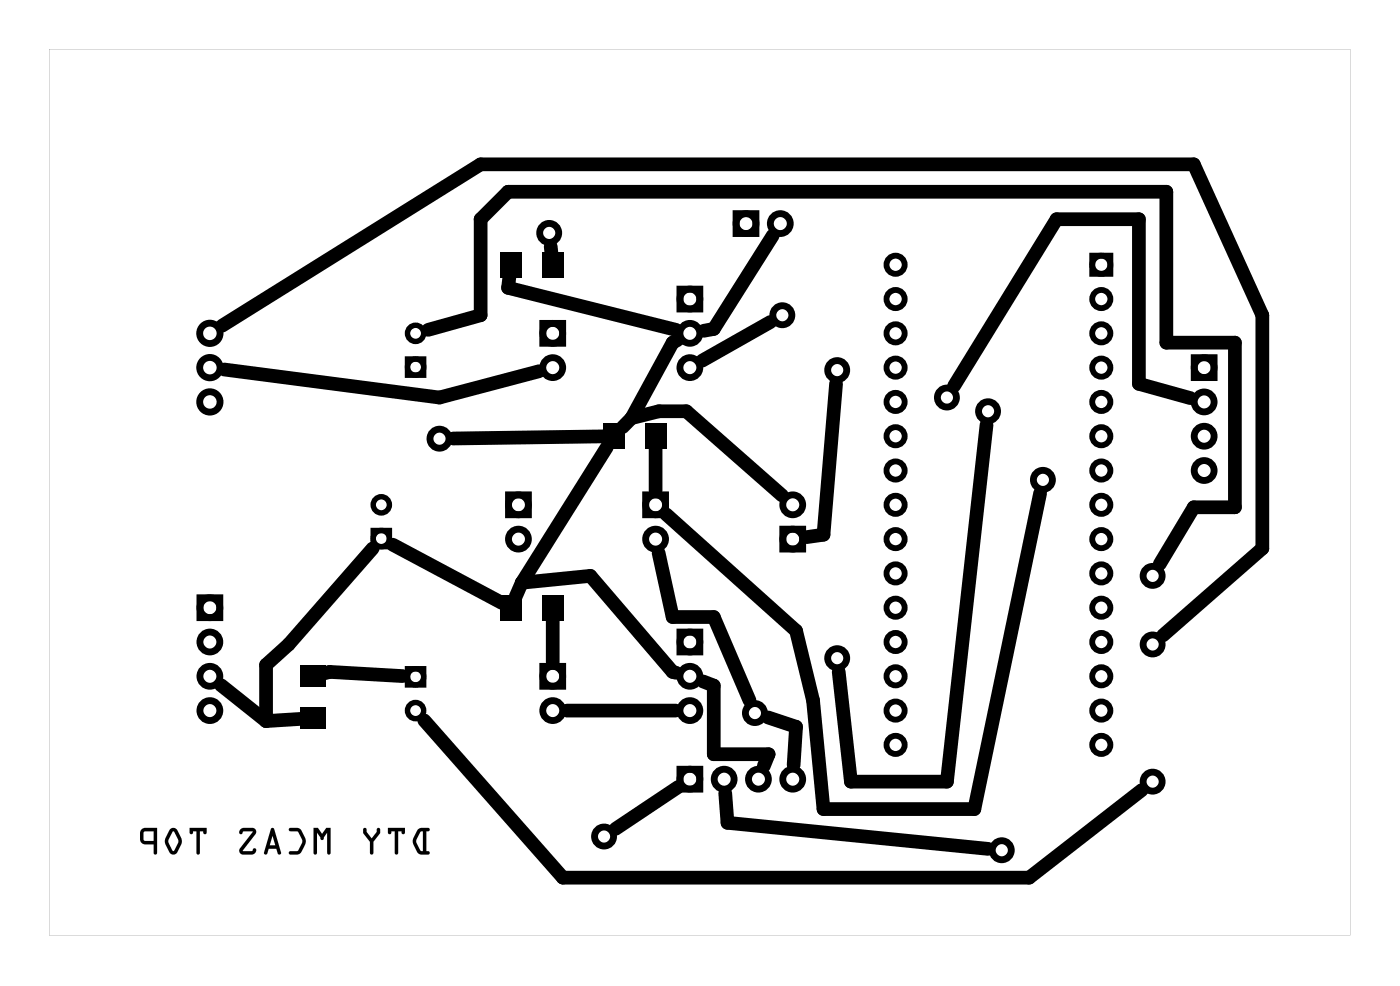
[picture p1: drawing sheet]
<svg xmlns="http://www.w3.org/2000/svg" width="104mm" height="73mm" viewBox="0 0 104 73" stroke-linecap="round" stroke-linejoin="round" font-family="sans-serif">
<g fill="#000">
<path d="M37 18.7h1.6v1.9h-1.6zM40.1 18.7h1.6v1.9h-1.6zM44.7 31.4h1.6v1.9h-1.6zM47.8 31.4h1.6v1.9h-1.6zM22.2 49.3h1.9v1.6h-1.9zM22.2 52.4h1.9v1.6h-1.9zM37 44.1h1.6v1.9h-1.6zM40.1 44.1h1.6v1.9h-1.6z"/>
<path d="M3.6 3.6v65.7h96.4v-65.7zM3.6 3.6h96.4v65.7h-96.4z"/>
<path d="M31 61.4l-.4 .8v.4l.4 .6 .7 .1a.13 .13 0 0 0 .1-.1 .13 .13 0 0 0-.1-.2h-.1v-1.4h.1a.13 .13 0 0 0 .1-.2 .13 .13 0 0 0-.1-.1h-.6zM31 61.4l.1-.1h.6a.13 .13 0 0 1 .1 .1 .13 .13 0 0 1-.1 .2h-.1v1.4h.1a.13 .13 0 0 1 .1 .2 .13 .13 0 0 1-.1 .1h-.6l-.2-.2a1.1 1.1 0 0 1 0-1.6zM31.2 61.6h.1v1.4h-.2l-.3-.7zM31.2 61.6l-.4 .7 .3 .7h.2v-1.4zM28.7 61.3v.4a.13 .13 0 0 0 .2 .1 .13 .13 0 0 0 .1-.1v-.1h.2v1.6a.13 .13 0 0 0 .2 .1 .13 .13 0 0 0 .1-.1v-1.6h.2v.1a.13 .13 0 0 0 .2 .1 .13 .13 0 0 0 .1-.1v-.4zM28.7 61.3h1.3v.4a.13 .13 0 0 1-.1 .1 .13 .13 0 0 1-.2-.1v-.1h-.2v1.6a.13 .13 0 0 1-.1 .1 .13 .13 0 0 1-.2-.1v-1.6h-.2v.1a.13 .13 0 0 1-.1 .1 .13 .13 0 0 1-.2-.1zM26.9 61.4v.3l.5 .6v.9a.13 .13 0 0 0 .1 .1 .13 .13 0 0 0 .2-.1v-.9l.5-.6v-.3a.13 .13 0 0 0-.2-.1 .13 .13 0 0 0-.1 .1v.2l-.4 .5-.3-.5-.1-.2zM26.9 61.4h.2l.1 .2 .3 .5 .4-.5v-.2a.13 .13 0 0 1 .1-.1 .13 .13 0 0 1 .2 .1v.3l-.5 .6v.9a.13 .13 0 0 1-.2 .1 .13 .13 0 0 1-.1-.1v-.9l-.5-.6zM23.2 61.3v1.9a.13 .13 0 0 0 .2 .1 .13 .13 0 0 0 .1-.1v-1.5l.2 .3a.14 .14 0 0 0 .2 .2 .14 .14 0 0 0 .1-.2l.2-.3v1.5a.13 .13 0 0 0 .2 .1 .13 .13 0 0 0 .1-.1v-1.9h-.3l-.3 .5-.3-.5zM23.2 61.3h.4l.3 .5 .3-.5h.3v1.9a.13 .13 0 0 1-.1 .1 .13 .13 0 0 1-.2-.1v-1.5l-.2 .3a.14 .14 0 0 1-.1 .2 .14 .14 0 0 1-.2-.2l-.2-.3v1.5a.13 .13 0 0 1-.1 .1 .13 .13 0 0 1-.2-.1zM21.4 61.4l.1 .2h.6l.3 .7-.3 .7h-.6a.13 .13 0 0 0-.1 .2 .13 .13 0 0 0 .1 .1h.5a1.02 1.02 0 0 0 .7-1l-.1-.3-.4-.6zM21.4 61.4l.7-.1 .2 .2a1.14 1.14 0 0 1 .3 .9l-.4 .8-.7 .1a.13 .13 0 0 1-.1-.1 .13 .13 0 0 1 .1-.2h.6l.3-.7-.3-.7h-.6zM20.1 61.4l-.5 1.8a.13 .13 0 0 0 .1 .1 .13 .13 0 0 0 .1-.1l.1-.3h.6l.1 .3a.13 .13 0 0 0 .1 .1 .13 .13 0 0 0 .1-.1l-.5-1.8-.1-.1zM20.1 61.3l.2 .1 .5 1.8a.13 .13 0 0 1-.1 .1 .13 .13 0 0 1-.1-.1l-.1-.3h-.6l-.1 .3a.13 .13 0 0 1-.1 .1 .13 .13 0 0 1-.1-.1zM20.2 61.9l.2 .7h-.4zM20.2 61.9l-.2 .7h.4zM17.8 61.4l-.1 .3a.16 .16 0 0 0 .2 .1 .16 .16 0 0 0 .1-.2h.7l-.9 1.2-.1 .3 .2 .2h.7a.29 .29 0 0 0 .3-.1 .29 .29 0 0 0 0-.4l-.1 .1-.2 .1h-.6l.9-1.2 .1-.2-.1-.2-.2-.1h-.6zM17.8 61.4l.3-.1h.6l.3 .2-.1 .3-.9 1.2h.7a.15 .15 0 0 1 .1-.2 .15 .15 0 0 1 .2 .2 .35 .35 0 0 1-.4 .3h-.7l-.2-.2 .1-.3 .9-1.2h-.7a.15 .15 0 0 1-.1 .2 .15 .15 0 0 1-.2-.1zM14 61.3v.4a.13 .13 0 0 0 .2 .1 .13 .13 0 0 0 .1-.1v-.1h.3v1.6a.13 .13 0 0 0 .1 .1 .13 .13 0 0 0 .1-.1v-1.6h.3v.1a.13 .13 0 0 0 .1 .1 .13 .13 0 0 0 .1-.1v-.4zM14 61.3h1.3v.4a.13 .13 0 0 1-.1 .1 .13 .13 0 0 1-.1-.1v-.1h-.3v1.6a.13 .13 0 0 1-.1 .1 .13 .13 0 0 1-.1-.1v-1.6h-.3v.1a.13 .13 0 0 1-.1 .1 .13 .13 0 0 1-.2-.1zM12.6 61.4l-.4 .9 .3 .8a.33 .33 0 0 0 .6 0 1.16 1.16 0 0 0 .4-.9l-.4-.8-.3-.1zM12.6 61.4l.2-.1 .3 .2a1.17 1.17 0 0 1 .4 .9l-.4 .7a.34 .34 0 0 1-.6 0 1.17 1.17 0 0 1 .1-1.7zM12.8 61.6h.1l.3 .7-.4 .7-.3-.7zM12.8 61.6l-.3 .7 .3 .7 .4-.7-.3-.7zM10.5 61.4a.8 .8 0 0 0 .1 1.1h.8v.7a.13 .13 0 0 0 .1 .1 .13 .13 0 0 0 .1-.1v-1.9h-.8zM10.5 61.4l.3-.1h.8v1.9a.13 .13 0 0 1-.1 .1 .13 .13 0 0 1-.1-.1v-.7h-.6a.39 .39 0 0 1-.4-.3v-.5zM10.7 61.6h.7v.7l-.7-.1zM10.7 61.6v.6l.7 .1v-.7z"/>
<path d="M31 61.4a1.17 1.17 0 0 0-.1 1.8l.2 .1h.6a.13 .13 0 0 0 .1-.1 .13 .13 0 0 0-.1-.2h-.1v-1.4h.1a.13 .13 0 0 0 .1-.2 .13 .13 0 0 0-.1-.1h-.6zM31.2 61.6h.1v1.4h-.2l-.3-.7zM28.7 61.3v.4a.13 .13 0 0 0 .2 .1 .13 .13 0 0 0 .1-.1v-.1h.2v1.6a.13 .13 0 0 0 .2 .1 .13 .13 0 0 0 .1-.1v-1.6h.2v.1a.13 .13 0 0 0 .2 .1 .13 .13 0 0 0 .1-.1v-.4zM26.9 61.4v.3l.5 .6v.9a.13 .13 0 0 0 .1 .1 .13 .13 0 0 0 .2-.1v-.9l.5-.6v-.3a.13 .13 0 0 0-.2-.1 .13 .13 0 0 0-.1 .1v.2l-.4 .5-.3-.5-.1-.2zM23.2 61.3v1.9a.13 .13 0 0 0 .2 .1 .13 .13 0 0 0 .1-.1v-1.5l.2 .3a.14 .14 0 0 0 .2 .2 .14 .14 0 0 0 .1-.2l.2-.3v1.5a.13 .13 0 0 0 .2 .1 .13 .13 0 0 0 .1-.1v-1.9h-.3l-.3 .5-.3-.5zM21.4 61.4l.1 .2h.6l.3 .7-.3 .7h-.6a.13 .13 0 0 0-.1 .2 .13 .13 0 0 0 .1 .1h.5a1.02 1.02 0 0 0 .7-1l-.5-.9zM20.1 61.4l-.5 1.8a.13 .13 0 0 0 .1 .1 .13 .13 0 0 0 .1-.1l.1-.3h.6l.1 .3a.13 .13 0 0 0 .1 .1 .13 .13 0 0 0 .1-.1l-.5-1.8-.1-.1zM20.2 61.9l.2 .7h-.4zM17.8 61.4l-.1 .3a.16 .16 0 0 0 .2 .1 .16 .16 0 0 0 .1-.2h.7l-.9 1.2-.1 .3 .2 .2h.7a.29 .29 0 0 0 .3-.1 .29 .29 0 0 0 0-.4l-.1 .1-.2 .1h-.6l.9-1.2 .1-.2-.1-.2-.2-.1h-.6zM14 61.3v.4a.13 .13 0 0 0 .2 .1 .13 .13 0 0 0 .1-.1v-.1h.3v1.6a.13 .13 0 0 0 .1 .1 .13 .13 0 0 0 .1-.1v-1.6h.3v.1a.13 .13 0 0 0 .1 .1 .13 .13 0 0 0 .1-.1v-.4zM12.6 61.4l-.1 .1a1.17 1.17 0 0 0 .1 1.7l.2 .1 .3-.2a1.17 1.17 0 0 0 0-1.7l-.3-.1zM12.8 61.6h.1l.3 .7-.4 .7-.3-.7zM10.5 61.4a.8 .8 0 0 0 .1 1.1h.8v.7a.13 .13 0 0 0 .1 .1 .13 .13 0 0 0 .1-.1v-1.9h-.8zM10.7 61.6h.7v.7l-.7-.1z"/>
</g>
<g fill="none" stroke="#000" stroke-width=".51">
<path d="M54.5 15.8h1.5v1.5h-1.5zM37.7 36.7h1.4v1.4h-1.4zM40.2 24h1.5v1.4h-1.5zM47.8 36.7h1.5v1.4h-1.5zM50.4 21.4h1.4v1.5h-1.4zM58 39.2h1.5v1.5h-1.5zM88.5 26.5h1.4v1.5h-1.4zM14.8 44.3h1.5v1.4h-1.5zM40.2 49.4h1.5v1.4h-1.5zM50.4 46.8h1.4v1.5h-1.4zM50.4 57h1.4v1.4h-1.4z"/>
<circle cx="40.7" cy="17.3" r=".7"/>
<circle cx="55.3" cy="16.6" r=".74"/>
<circle cx="57.8" cy="16.6" r=".74"/>
<circle cx="15.5" cy="27.2" r=".75"/>
<circle cx="15.5" cy="24.7" r=".75"/>
<circle cx="15.5" cy="29.8" r=".75"/>
<circle cx="32.6" cy="32.5" r=".7"/>
<circle cx="38.4" cy="37.4" r=".74"/>
<circle cx="38.4" cy="39.9" r=".74"/>
<circle cx="40.9" cy="24.7" r=".74"/>
<circle cx="40.9" cy="27.2" r=".74"/>
<circle cx="48.6" cy="37.4" r=".74"/>
<circle cx="48.6" cy="39.9" r=".74"/>
<circle cx="51.1" cy="27.2" r=".74"/>
<circle cx="51.1" cy="22.1" r=".74"/>
<circle cx="51.1" cy="24.7" r=".74"/>
<circle cx="58" cy="23.3" r=".7"/>
<circle cx="58.7" cy="37.4" r=".74"/>
<circle cx="58.7" cy="39.9" r=".74"/>
<circle cx="62" cy="27.4" r=".7"/>
<circle cx="70.2" cy="29.4" r=".7"/>
<circle cx="73.2" cy="30.5" r=".7"/>
<circle cx="77.3" cy="35.5" r=".7"/>
<circle cx="89.2" cy="32.3" r=".74"/>
<circle cx="89.2" cy="34.8" r=".74"/>
<circle cx="89.2" cy="27.2" r=".74"/>
<circle cx="89.2" cy="29.8" r=".74"/>
<circle cx="15.5" cy="50.1" r=".74"/>
<circle cx="15.5" cy="52.6" r=".74"/>
<circle cx="15.5" cy="45" r=".74"/>
<circle cx="15.5" cy="47.5" r=".74"/>
<circle cx="40.9" cy="50.1" r=".74"/>
<circle cx="40.9" cy="52.6" r=".74"/>
<circle cx="51.1" cy="52.6" r=".74"/>
<circle cx="51.1" cy="47.5" r=".74"/>
<circle cx="51.1" cy="50.1" r=".74"/>
<circle cx="51.1" cy="57.7" r=".74"/>
<circle cx="53.6" cy="57.7" r=".74"/>
<circle cx="55.9" cy="52.8" r=".7"/>
<circle cx="56.2" cy="57.7" r=".74"/>
<circle cx="58.7" cy="57.7" r=".74"/>
<circle cx="62" cy="48.7" r=".7"/>
<circle cx="85.4" cy="42.7" r=".7"/>
<circle cx="85.4" cy="47.7" r=".7"/>
<circle cx="85.4" cy="57.9" r=".7"/>
<circle cx="44.8" cy="62" r=".7"/>
<circle cx="74.2" cy="63" r=".7"/>
</g>
<g fill="none" stroke="#000" stroke-width=".43">
<path d="M80.9 18.9h1.4v1.4h-1.4z"/>
<circle cx="66.3" cy="19.6" r=".67"/>
<circle cx="81.6" cy="19.6" r=".67"/>
<circle cx="66.3" cy="22.1" r=".67"/>
<circle cx="66.3" cy="24.7" r=".67"/>
<circle cx="66.3" cy="34.8" r=".67"/>
<circle cx="66.3" cy="32.3" r=".67"/>
<circle cx="66.3" cy="29.8" r=".67"/>
<circle cx="66.3" cy="27.2" r=".67"/>
<circle cx="66.3" cy="37.4" r=".67"/>
<circle cx="66.3" cy="39.9" r=".67"/>
<circle cx="81.6" cy="22.1" r=".67"/>
<circle cx="81.6" cy="24.7" r=".67"/>
<circle cx="81.6" cy="32.3" r=".67"/>
<circle cx="81.6" cy="34.8" r=".67"/>
<circle cx="81.6" cy="29.8" r=".67"/>
<circle cx="81.6" cy="27.2" r=".67"/>
<circle cx="81.6" cy="37.4" r=".67"/>
<circle cx="81.6" cy="39.9" r=".67"/>
<circle cx="66.3" cy="50.1" r=".67"/>
<circle cx="66.3" cy="52.6" r=".67"/>
<circle cx="66.3" cy="55.2" r=".67"/>
<circle cx="66.3" cy="45" r=".67"/>
<circle cx="66.3" cy="42.5" r=".67"/>
<circle cx="66.3" cy="47.5" r=".67"/>
<circle cx="81.6" cy="55.2" r=".67"/>
<circle cx="81.6" cy="42.5" r=".67"/>
<circle cx="81.6" cy="47.5" r=".67"/>
<circle cx="81.6" cy="50.1" r=".67"/>
<circle cx="81.6" cy="52.6" r=".67"/>
<circle cx="81.6" cy="45" r=".67"/>
</g>
<g fill="none" stroke="#000" stroke-width=".4">
<path d="M27.6 39.3h1.2v1.2h-1.2zM30.2 26.6h1.2v1.2h-1.2zM30.2 49.5h1.2v1.2h-1.2z"/>
<circle cx="28.2" cy="37.4" r=".6"/>
<circle cx="28.2" cy="39.9" r=".6"/>
<circle cx="30.8" cy="24.7" r=".6"/>
<circle cx="30.8" cy="27.2" r=".6"/>
<circle cx="30.8" cy="50.1" r=".6"/>
<circle cx="30.8" cy="52.6" r=".6"/>
</g>
<g fill="none" stroke="#000" stroke-width="1">
<path d="M40.8 18.3l.1 .5M57.2 17.4l-4.3 7-.8 .1M16.5 24.1l19.1-11.9h52.8l5.1 11.1v17.3l-7.3 6.5M16.6 27.4l16 2 7.3-1.9M31.7 24.4l3.9-1.1v-7.1l2-2h48.8v11.2h5.1v12.2h-3.1l-2.5 4.2M37.7 20.4l-.1 .9 12.5 3.1M44.8 32.3l-11.2 .2M45 33.1l-6.3 10.1M46.8 31l-.7 .6M46.8 31l2-.5h2l7.1 6.2M48.6 33.1v3.2M50.2 25.2l-.4 .2-3 5.6"/>
<path d="M57.1 23.8l-5.1 2.9M61.9 28.4l-.9 11.2-1.2 .2M70.7 28.6l7.6-12.4h6.1v12.2l3.8 1.1M73.1 31.5l-2.9 26.4h-7.2l-.9-8.1M77.1 36.5l-4.9 23.4h-11.2l-.8-8-1.2-5.2-9.7-8.6M16.4 50.7l3.3 2.7M22.4 53.2l-2.7 .2M24 49.9l.4-.1 5.4 .3M27.6 40.6l-6.2 7.1-1.7 1.5v4.2M29.1 40.3l8.1 4.4M31.4 53.4l10.3 11.6h34.5l8.4-6.5M38.7 43.2l-.5 1"/>
<path d="M38.7 43.2l5-.5 6.1 7.1h.3M40.9 45.8v3.2M42 52.6h8.1M48.8 41l1 4.7h3.1l2.6 6.2M50.2 58.3l-4.6 3.1M52.1 50.5l.8 .3v5.1h4l-.3 .8M53.7 58.8l.2 2.1 19.3 2M56.9 53.1l2.1 .7-.2 2.9"/>
</g>
</svg>
